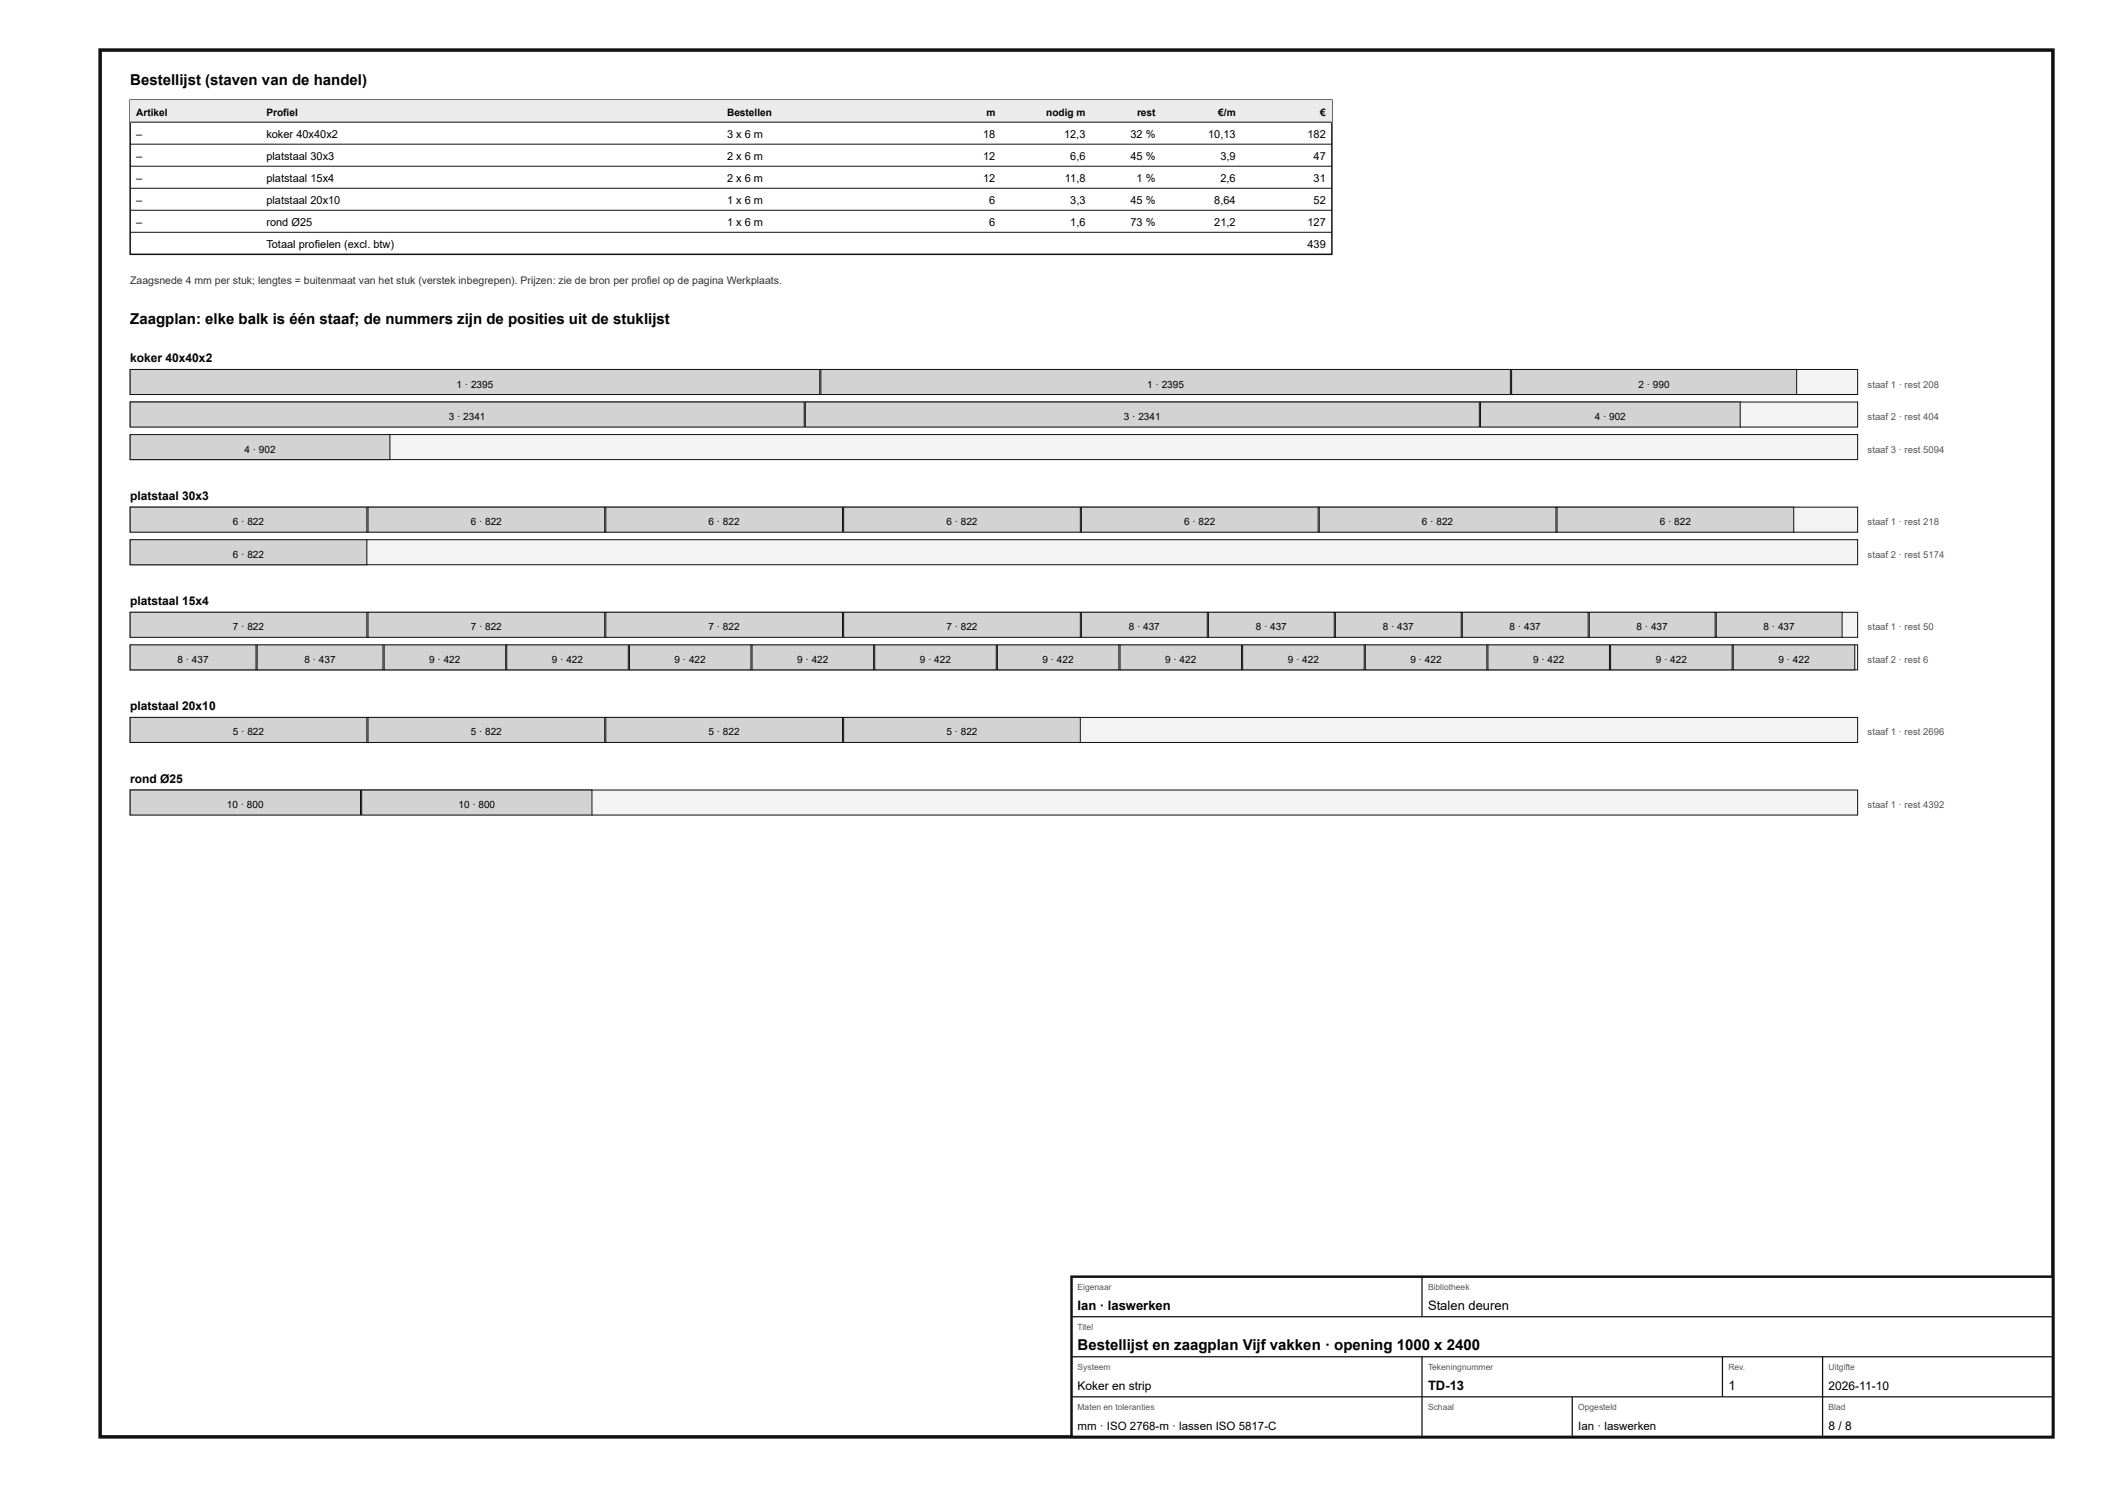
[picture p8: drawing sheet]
<svg xmlns="http://www.w3.org/2000/svg" width="420mm" height="297mm" viewBox="0 0 420 297" stroke-linecap="round" stroke-linejoin="round" font-family="sans-serif">
<defs><g id="words">
<g font-size="3">
<text x="26" y="17">Bestellijst (staven van de handel)</text>
<text x="26" y="64.8">Zaagplan: elke balk is één staaf; de nummers zijn de posities uit de stuklijst</text>
<text x="215.2" y="269.6">Bestellijst en zaagplan Vijf vakken · opening 1000 x 2400</text>
</g>
<g font-size="2.6">
<text x="215.2" y="261.6">Ian · laswerken</text>
<text x="285.2" y="261.6">Stalen deuren</text>
<text x="285.2" y="277.6">TD-13</text>
<text x="345.2" y="277.6">1</text>
</g>
<g font-size="2.4">
<text x="26" y="72.3">koker 40x40x2</text>
<text x="26" y="99.8">platstaal 30x3</text>
<text x="26" y="120.8">platstaal 15x4</text>
<text x="26" y="141.8">platstaal 20x10</text>
<text x="26" y="156.3">rond Ø25</text>
<text x="215.2" y="277.6">Koker en strip</text>
<text x="365.2" y="277.6">2026-11-10</text>
<text x="365.2" y="285.6">8 / 8</text>
</g>
<g font-size="2.3">
<text x="215.2" y="285.6">mm · ISO 2768-m · lassen ISO 5817-C</text>
<text x="315.2" y="285.6">Ian · laswerken</text>
</g>
<g font-size="2.2">
<text x="27.2" y="27.5">–</text>
<text x="53.2" y="27.5">koker 40x40x2</text>
<text x="145.2" y="27.5">3 x 6 m</text>
<text x="196.3" y="27.5">18</text>
<text x="212.5" y="27.5">12,3</text>
<text x="225.8" y="27.5">32 %</text>
<text x="241.3" y="27.5">10,13</text>
<text x="261.1" y="27.5">182</text>
<text x="27.2" y="31.9">–</text>
<text x="53.2" y="31.9">platstaal 30x3</text>
<text x="145.2" y="31.9">2 x 6 m</text>
<text x="196.3" y="31.9">12</text>
<text x="213.7" y="31.9">6,6</text>
<text x="225.8" y="31.9">45 %</text>
<text x="243.7" y="31.9">3,9</text>
<text x="262.3" y="31.9">47</text>
<text x="27.2" y="36.3">–</text>
<text x="27.2" y="40.7">–</text>
<text x="53.2" y="36.3">platstaal 15x4</text>
<text x="53.2" y="40.7">platstaal 20x10</text>
<text x="145.2" y="36.3">2 x 6 m</text>
<text x="145.2" y="40.7">1 x 6 m</text>
<text x="196.3" y="36.3">12</text>
<text x="197.6" y="40.7">6</text>
<text x="212.7" y="36.3">11,8</text>
<text x="213.7" y="40.7">3,3</text>
<text x="225.8" y="40.7">45 %</text>
<text x="227" y="36.3">1 %</text>
<text x="242.5" y="40.7">8,64</text>
<text x="243.7" y="36.3">2,6</text>
<text x="262.3" y="36.3">31</text>
<text x="262.3" y="40.7">52</text>
<text x="27.2" y="45.1">–</text>
<text x="53.2" y="45.1">rond Ø25</text>
<text x="145.2" y="45.1">1 x 6 m</text>
<text x="197.6" y="45.1">6</text>
<text x="213.7" y="45.1">1,6</text>
<text x="225.8" y="45.1">73 %</text>
<text x="242.5" y="45.1">21,2</text>
<text x="261.1" y="45.1">127</text>
<text x="53.2" y="49.5">Totaal profielen (excl. btw)</text>
<text x="261.1" y="49.5">439</text>
</g>
<text font-size="2.1" fill="#333" x="26" y="56.8">Zaagsnede 4 mm per stuk; lengtes = buitenmaat van het stuk (verstek inbegrepen). Prijzen: zie de bron per profiel op de pagina Werkplaats.</text>
<g font-size="2">
<text x="27.2" y="23.1">Artikel</text>
<text x="53.2" y="23.1">Profiel</text>
<text x="145.2" y="23.1">Bestellen</text>
<text x="197" y="23.1">m</text>
<text x="208.9" y="23.1">nodig m</text>
<text x="227.1" y="23.1">rest</text>
<text x="243.3" y="23.1">€/m</text>
<text x="263.7" y="23.1">€</text>
<text x="91.2" y="77.4">1 · 2395</text>
<text x="229.1" y="77.4">1 · 2395</text>
<text x="327.2" y="77.4">2 · 990</text>
<text x="89.6" y="83.9">3 · 2341</text>
<text x="224.5" y="83.9">3 · 2341</text>
<text x="318.5" y="83.9">4 · 902</text>
<text x="48.8" y="90.4">4 · 902</text>
<text x="46.5" y="104.9">6 · 822</text>
<text x="94" y="104.9">6 · 822</text>
<text x="141.5" y="104.9">6 · 822</text>
<text x="189" y="104.9">6 · 822</text>
<text x="236.5" y="104.9">6 · 822</text>
<text x="284" y="104.9">6 · 822</text>
<text x="331.5" y="104.9">6 · 822</text>
<text x="46.5" y="111.4">6 · 822</text>
<text x="46.5" y="125.9">7 · 822</text>
<text x="94" y="125.9">7 · 822</text>
<text x="141.5" y="125.9">7 · 822</text>
<text x="189" y="125.9">7 · 822</text>
<text x="225.4" y="125.9">8 · 437</text>
<text x="250.8" y="125.9">8 · 437</text>
<text x="276.1" y="125.9">8 · 437</text>
<text x="301.5" y="125.9">8 · 437</text>
<text x="326.9" y="125.9">8 · 437</text>
<text x="352.2" y="125.9">8 · 437</text>
<text x="35.5" y="132.4">8 · 437</text>
<text x="60.8" y="132.4">8 · 437</text>
<text x="85.7" y="132.4">9 · 422</text>
<text x="110.2" y="132.4">9 · 422</text>
<text x="134.7" y="132.4">9 · 422</text>
<text x="159.2" y="132.4">9 · 422</text>
<text x="183.7" y="132.4">9 · 422</text>
<text x="208.2" y="132.4">9 · 422</text>
<text x="232.7" y="132.4">9 · 422</text>
<text x="257.2" y="132.4">9 · 422</text>
<text x="281.7" y="132.4">9 · 422</text>
<text x="306.2" y="132.4">9 · 422</text>
<text x="330.7" y="132.4">9 · 422</text>
<text x="355.2" y="132.4">9 · 422</text>
<text x="46.5" y="146.9">5 · 822</text>
<text x="94" y="146.9">5 · 822</text>
<text x="141.5" y="146.9">5 · 822</text>
<text x="189" y="146.9">5 · 822</text>
<text x="45.3" y="161.4">10 · 800</text>
<text x="91.6" y="161.4">10 · 800</text>
</g>
<g font-size="1.9" fill="#555">
<text x="373" y="77.4">staaf 1 · rest 208</text>
<text x="373" y="83.9">staaf 2 · rest 404</text>
<text x="373" y="90.4">staaf 3 · rest 5094</text>
<text x="373" y="104.9">staaf 1 · rest 218</text>
<text x="373" y="111.4">staaf 2 · rest 5174</text>
<text x="373" y="125.9">staaf 1 · rest 50</text>
<text x="373" y="132.4">staaf 2 · rest 6</text>
<text x="373" y="146.9">staaf 1 · rest 2696</text>
<text x="373" y="161.4">staaf 1 · rest 4392</text>
</g>
<g font-size="1.7" fill="#555">
<text x="215.2" y="257.6">Eigenaar</text>
<text x="285.2" y="257.6">Bibliotheek</text>
<text x="215.2" y="265.6">Titel</text>
<text x="215.2" y="273.6">Systeem</text>
<text x="285.2" y="273.6">Tekeningnummer</text>
<text x="345.2" y="273.6">Rev.</text>
<text x="365.2" y="273.6">Uitgifte</text>
<text x="215.2" y="281.6">Maten en toleranties</text>
<text x="285.2" y="281.6">Schaal</text>
<text x="315.2" y="281.6">Opgesteld</text>
<text x="365.2" y="281.6">Blad</text>
</g>
</g></defs>
<path d="M20 10h390v277h-390z" fill="none" stroke="#111" stroke-width=".7" stroke-linecap="butt"/>
<path d="M26 20h240v30.8h-240z" fill="none" stroke="#111" stroke-width=".3"/>
<path d="M26 20h240v4.4h-240z" fill="#e9ecee"/>
<path d="M26 24.4h240M26 28.8h240M26 33.2h240M26 37.6h240M26 42h240M26 46.4h240" fill="none" stroke="#111" stroke-width=".2"/>
<path d="M26 73.8h345v5h-345z" fill="#f2f3f3"/>
<path d="M26 73.8h345v5h-345z" fill="none" stroke="#111" stroke-width=".2"/>
<path d="M26 73.8h137.7v5h-137.7z" fill="#cfd4d7"/>
<path d="M26 73.8h137.7v5h-137.7z" fill="none" stroke="#111" stroke-width=".2"/>
<path d="M163.9 73.8h137.7v5h-137.7z" fill="#cfd4d7"/>
<path d="M163.9 73.8h137.7v5h-137.7z" fill="none" stroke="#111" stroke-width=".2"/>
<path d="M301.9 73.8h56.9v5h-56.9z" fill="#cfd4d7"/>
<path d="M301.9 73.8h56.9v5h-56.9z" fill="none" stroke="#111" stroke-width=".2"/>
<path d="M26 80.3h345v5h-345z" fill="#f2f3f3"/>
<path d="M26 80.3h345v5h-345z" fill="none" stroke="#111" stroke-width=".2"/>
<path d="M26 80.3h134.6v5h-134.6z" fill="#cfd4d7"/>
<path d="M26 80.3h134.6v5h-134.6z" fill="none" stroke="#111" stroke-width=".2"/>
<path d="M160.8 80.3h134.6v5h-134.6z" fill="#cfd4d7"/>
<path d="M160.8 80.3h134.6v5h-134.6z" fill="none" stroke="#111" stroke-width=".2"/>
<path d="M295.7 80.3h51.8v5h-51.8z" fill="#cfd4d7"/>
<path d="M295.7 80.3h51.8v5h-51.8z" fill="none" stroke="#111" stroke-width=".2"/>
<path d="M26 86.8h345v5h-345z" fill="#f2f3f3"/>
<path d="M26 86.8h345v5h-345z" fill="none" stroke="#111" stroke-width=".2"/>
<path d="M26 86.8h51.9v5h-51.9z" fill="#cfd4d7"/>
<path d="M26 86.8h51.9v5h-51.9z" fill="none" stroke="#111" stroke-width=".2"/>
<path d="M26 101.3h345v5h-345z" fill="#f2f3f3"/>
<path d="M26 101.3h345v5h-345z" fill="none" stroke="#111" stroke-width=".2"/>
<path d="M26 101.3h47.3v5h-47.3z" fill="#cfd4d7"/>
<path d="M26 101.3h47.3v5h-47.3z" fill="none" stroke="#111" stroke-width=".2"/>
<path d="M73.5 101.3h47.3v5h-47.3z" fill="#cfd4d7"/>
<path d="M73.5 101.3h47.3v5h-47.3z" fill="none" stroke="#111" stroke-width=".2"/>
<path d="M121 101.3h47.3v5h-47.3z" fill="#cfd4d7"/>
<path d="M121 101.3h47.3v5h-47.3z" fill="none" stroke="#111" stroke-width=".2"/>
<path d="M168.5 101.3h47.3v5h-47.3z" fill="#cfd4d7"/>
<path d="M168.5 101.3h47.3v5h-47.3z" fill="none" stroke="#111" stroke-width=".2"/>
<path d="M216 101.3h47.2v5h-47.2z" fill="#cfd4d7"/>
<path d="M216 101.3h47.2v5h-47.2z" fill="none" stroke="#111" stroke-width=".2"/>
<path d="M263.5 101.3h47.2v5h-47.2z" fill="#cfd4d7"/>
<path d="M263.5 101.3h47.2v5h-47.2z" fill="none" stroke="#111" stroke-width=".2"/>
<path d="M311 101.3h47.2v5h-47.2z" fill="#cfd4d7"/>
<path d="M311 101.3h47.2v5h-47.2z" fill="none" stroke="#111" stroke-width=".2"/>
<path d="M26 107.8h345v5h-345z" fill="#f2f3f3"/>
<path d="M26 107.8h345v5h-345z" fill="none" stroke="#111" stroke-width=".2"/>
<path d="M26 107.8h47.3v5h-47.3z" fill="#cfd4d7"/>
<path d="M26 107.8h47.3v5h-47.3z" fill="none" stroke="#111" stroke-width=".2"/>
<path d="M26 122.3h345v5h-345z" fill="#f2f3f3"/>
<path d="M26 122.3h345v5h-345z" fill="none" stroke="#111" stroke-width=".2"/>
<path d="M26 122.3h47.3v5h-47.3z" fill="#cfd4d7"/>
<path d="M26 122.3h47.3v5h-47.3z" fill="none" stroke="#111" stroke-width=".2"/>
<path d="M73.5 122.3h47.3v5h-47.3z" fill="#cfd4d7"/>
<path d="M73.5 122.3h47.3v5h-47.3z" fill="none" stroke="#111" stroke-width=".2"/>
<path d="M121 122.3h47.3v5h-47.3z" fill="#cfd4d7"/>
<path d="M121 122.3h47.3v5h-47.3z" fill="none" stroke="#111" stroke-width=".2"/>
<path d="M168.5 122.3h47.3v5h-47.3z" fill="#cfd4d7"/>
<path d="M168.5 122.3h47.3v5h-47.3z" fill="none" stroke="#111" stroke-width=".2"/>
<path d="M216 122.3h25.1v5h-25.1z" fill="#cfd4d7"/>
<path d="M216 122.3h25.1v5h-25.1z" fill="none" stroke="#111" stroke-width=".2"/>
<path d="M241.3 122.3h25.2v5h-25.2z" fill="#cfd4d7"/>
<path d="M241.3 122.3h25.2v5h-25.2z" fill="none" stroke="#111" stroke-width=".2"/>
<path d="M266.7 122.3h25.1v5h-25.1z" fill="#cfd4d7"/>
<path d="M266.7 122.3h25.1v5h-25.1z" fill="none" stroke="#111" stroke-width=".2"/>
<path d="M292 122.3h25.2v5h-25.2z" fill="#cfd4d7"/>
<path d="M292 122.3h25.2v5h-25.2z" fill="none" stroke="#111" stroke-width=".2"/>
<path d="M317.4 122.3h25.1v5h-25.1z" fill="#cfd4d7"/>
<path d="M317.4 122.3h25.1v5h-25.1z" fill="none" stroke="#111" stroke-width=".2"/>
<path d="M342.8 122.3h25.1v5h-25.1z" fill="#cfd4d7"/>
<path d="M342.8 122.3h25.1v5h-25.1z" fill="none" stroke="#111" stroke-width=".2"/>
<path d="M26 128.8h345v5h-345z" fill="#f2f3f3"/>
<path d="M26 128.8h345v5h-345z" fill="none" stroke="#111" stroke-width=".2"/>
<path d="M26 128.8h25.1v5h-25.1z" fill="#cfd4d7"/>
<path d="M26 128.8h25.1v5h-25.1z" fill="none" stroke="#111" stroke-width=".2"/>
<path d="M51.4 128.8h25.1v5h-25.1z" fill="#cfd4d7"/>
<path d="M51.4 128.8h25.1v5h-25.1z" fill="none" stroke="#111" stroke-width=".2"/>
<path d="M76.7 128.8h24.3v5h-24.3z" fill="#cfd4d7"/>
<path d="M76.7 128.8h24.3v5h-24.3z" fill="none" stroke="#111" stroke-width=".2"/>
<path d="M101.2 128.8h24.3v5h-24.3z" fill="#cfd4d7"/>
<path d="M101.2 128.8h24.3v5h-24.3z" fill="none" stroke="#111" stroke-width=".2"/>
<path d="M125.7 128.8h24.3v5h-24.3z" fill="#cfd4d7"/>
<path d="M125.7 128.8h24.3v5h-24.3z" fill="none" stroke="#111" stroke-width=".2"/>
<path d="M150.2 128.8h24.3v5h-24.3z" fill="#cfd4d7"/>
<path d="M150.2 128.8h24.3v5h-24.3z" fill="none" stroke="#111" stroke-width=".2"/>
<path d="M174.7 128.8h24.3v5h-24.3z" fill="#cfd4d7"/>
<path d="M174.7 128.8h24.3v5h-24.3z" fill="none" stroke="#111" stroke-width=".2"/>
<path d="M199.2 128.8h24.3v5h-24.3z" fill="#cfd4d7"/>
<path d="M199.2 128.8h24.3v5h-24.3z" fill="none" stroke="#111" stroke-width=".2"/>
<path d="M223.7 128.8h24.3v5h-24.3z" fill="#cfd4d7"/>
<path d="M223.7 128.8h24.3v5h-24.3z" fill="none" stroke="#111" stroke-width=".2"/>
<path d="M248.2 128.8h24.2v5h-24.2z" fill="#cfd4d7"/>
<path d="M248.2 128.8h24.2v5h-24.2z" fill="none" stroke="#111" stroke-width=".2"/>
<path d="M272.7 128.8h24.2v5h-24.2z" fill="#cfd4d7"/>
<path d="M272.7 128.8h24.2v5h-24.2z" fill="none" stroke="#111" stroke-width=".2"/>
<path d="M297.2 128.8h24.2v5h-24.2z" fill="#cfd4d7"/>
<path d="M297.2 128.8h24.2v5h-24.2z" fill="none" stroke="#111" stroke-width=".2"/>
<path d="M321.7 128.8h24.2v5h-24.2z" fill="#cfd4d7"/>
<path d="M321.7 128.8h24.2v5h-24.2z" fill="none" stroke="#111" stroke-width=".2"/>
<path d="M346.2 128.8h24.2v5h-24.2z" fill="#cfd4d7"/>
<path d="M346.2 128.8h24.2v5h-24.2z" fill="none" stroke="#111" stroke-width=".2"/>
<path d="M26 143.3h345v5h-345z" fill="#f2f3f3"/>
<path d="M26 143.3h345v5h-345z" fill="none" stroke="#111" stroke-width=".2"/>
<path d="M26 143.3h47.3v5h-47.3z" fill="#cfd4d7"/>
<path d="M26 143.3h47.3v5h-47.3z" fill="none" stroke="#111" stroke-width=".2"/>
<path d="M73.5 143.3h47.3v5h-47.3z" fill="#cfd4d7"/>
<path d="M73.5 143.3h47.3v5h-47.3z" fill="none" stroke="#111" stroke-width=".2"/>
<path d="M121 143.3h47.3v5h-47.3z" fill="#cfd4d7"/>
<path d="M121 143.3h47.3v5h-47.3z" fill="none" stroke="#111" stroke-width=".2"/>
<path d="M168.5 143.3h47.3v5h-47.3z" fill="#cfd4d7"/>
<path d="M168.5 143.3h47.3v5h-47.3z" fill="none" stroke="#111" stroke-width=".2"/>
<path d="M26 157.8h345v5h-345z" fill="#f2f3f3"/>
<path d="M26 157.8h345v5h-345z" fill="none" stroke="#111" stroke-width=".2"/>
<path d="M26 157.8h46v5h-46z" fill="#cfd4d7"/>
<path d="M26 157.8h46v5h-46z" fill="none" stroke="#111" stroke-width=".2"/>
<path d="M72.2 157.8h46v5h-46z" fill="#cfd4d7"/>
<path d="M72.2 157.8h46v5h-46z" fill="none" stroke="#111" stroke-width=".2"/>
<path d="M214 255h196v32h-196z" fill="#fff"/>
<path d="M214 255h196v32h-196z" fill="none" stroke="#111" stroke-width=".5"/>
<path d="M284 255v8M214 263h196M214 271h196M214 279h196M284 271v16M314 279v8M344 271v8M364 271v16" fill="none" stroke="#111" stroke-width=".25"/>
<use href="#words"/>
</svg>
